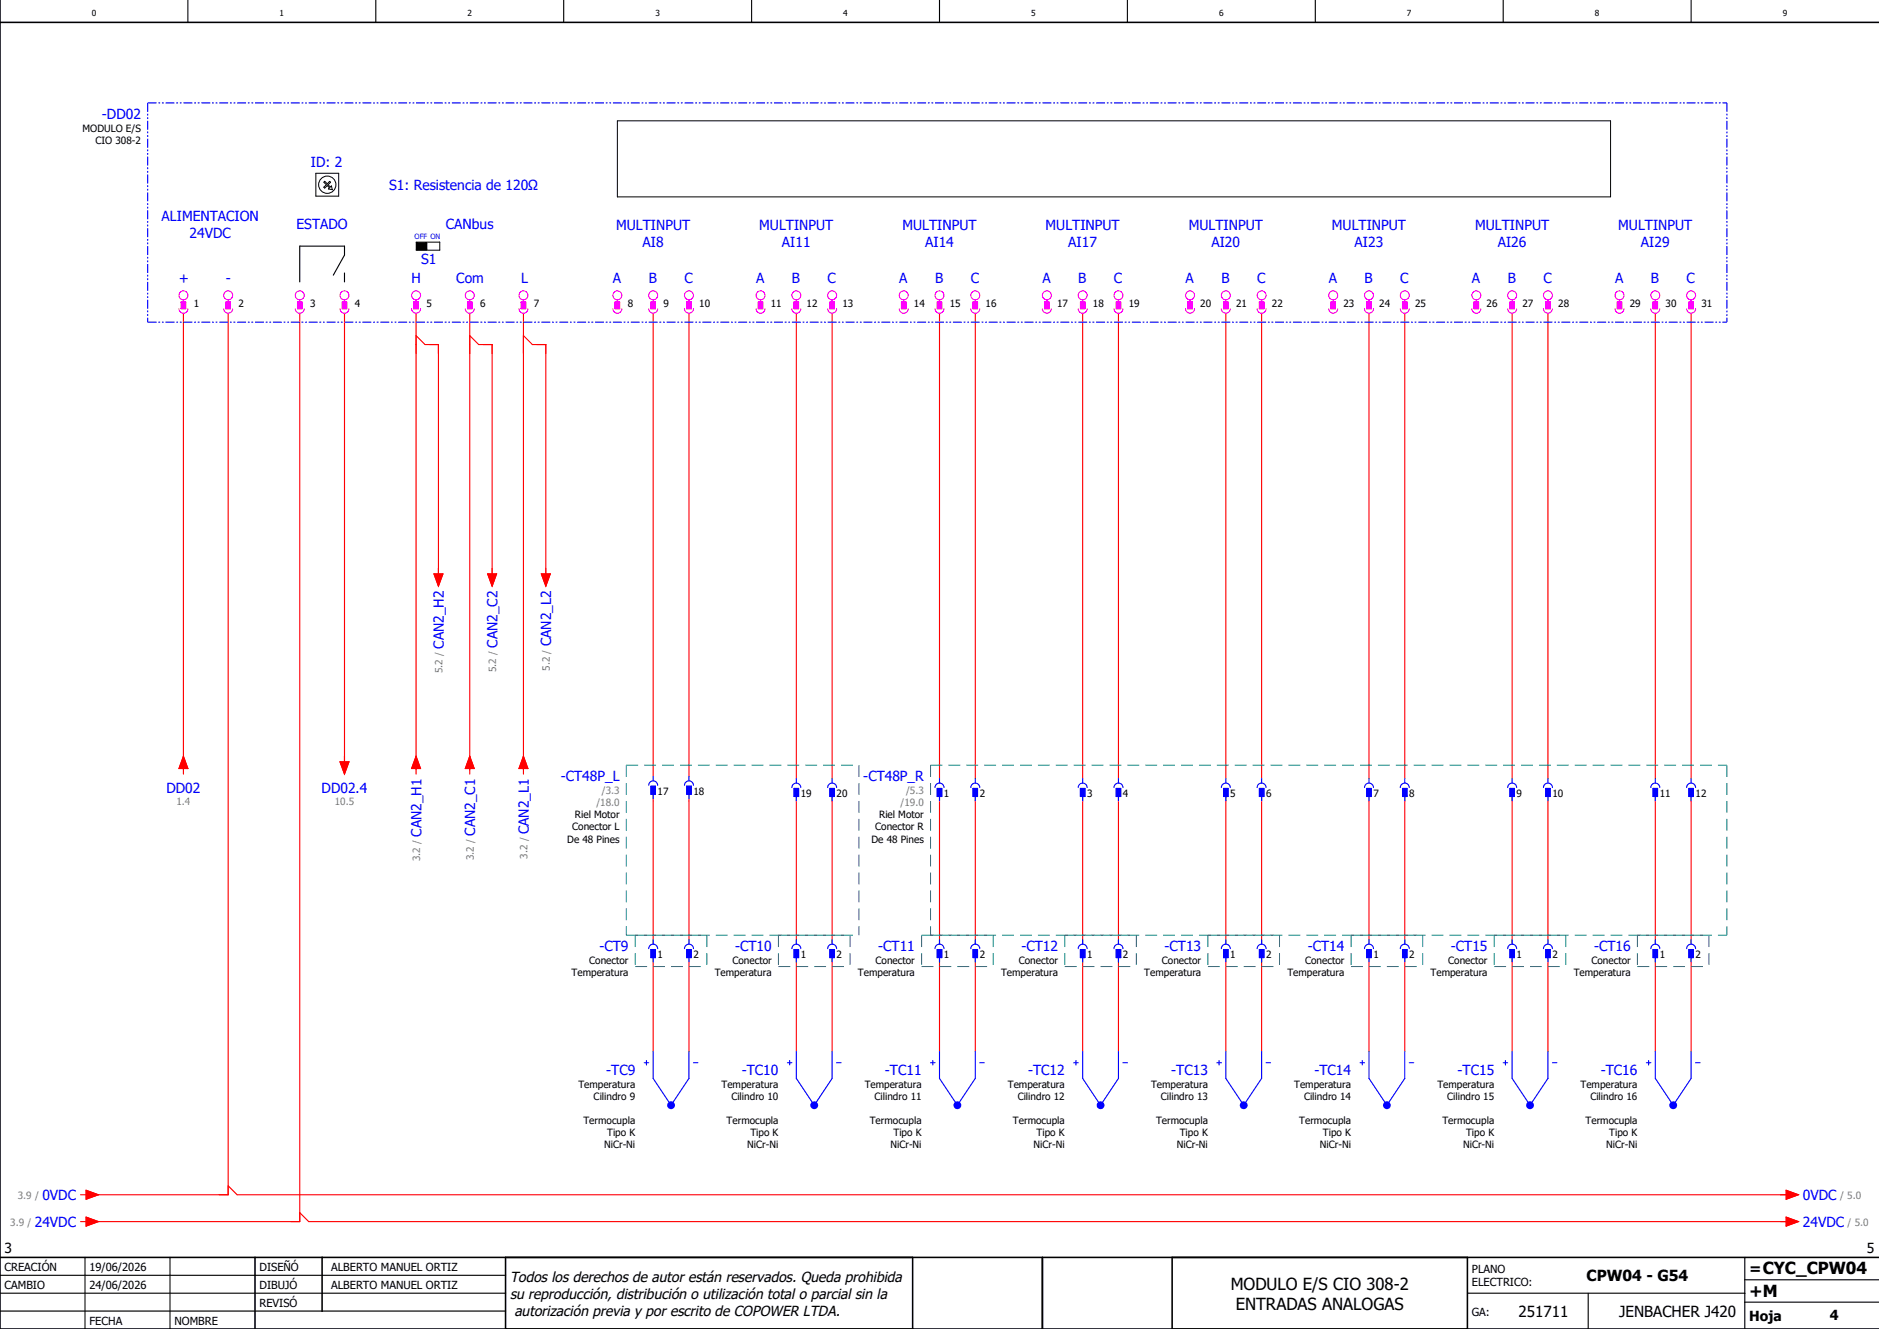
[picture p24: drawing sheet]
<svg xmlns="http://www.w3.org/2000/svg" width="420mm" height="297mm" viewBox="0 0 420 297" stroke-linecap="round" stroke-linejoin="round" font-family="sans-serif">
<defs><g id="words">
<g font-size="3.7">
<text x="275.1" y="288.2">MODULO E/S CIO 308-2</text>
<text x="276.2" y="292.7">ENTRADAS ANALOGAS</text>
<text x="391" y="289.8">+M</text>
</g>
<g font-size="3.4">
<text x="354.6" y="286.4">CPW04 - G54</text>
<text x="391" y="284.6">=CYC_CPW04</text>
<text x="339.4" y="294.4">251711</text>
<text x="361.9" y="294.4">JENBACHER J420</text>
</g>
<g font-size="3.2">
<text x="114" y="286.5">Todos los derechos de autor están reservados. Queda prohibida</text>
<text x="114" y="290.2">su reproducción, distribución o utilización total o parcial sin la</text>
<text x="115" y="294">autorización previa y por escrito de COPOWER LTDA.</text>
</g>
<g font-size="3.1" fill="#00f">
<text x="22.8" y="26.6">-DD02</text>
<text x="69.5" y="37.2">ID: 2</text>
<text x="87" y="42.4">S1: Resistencia de 120Ω</text>
<text x="36.1" y="49.4">ALIMENTACION</text>
<text x="42.4" y="53.1">24VDC</text>
<text x="66.3" y="51.2">ESTADO</text>
<text x="99.7" y="51.2">CANbus</text>
<text x="137.7" y="51.4">MULTINPUT</text>
<text x="169.7" y="51.4">MULTINPUT</text>
<text x="201.7" y="51.4">MULTINPUT</text>
<text x="233.7" y="51.4">MULTINPUT</text>
<text x="265.7" y="51.4">MULTINPUT</text>
<text x="297.7" y="51.4">MULTINPUT</text>
<text x="329.7" y="51.4">MULTINPUT</text>
<text x="361.7" y="51.4">MULTINPUT</text>
<text x="94.1" y="58.9">S1</text>
<text x="143.6" y="55.1">AI8</text>
<text x="174.8" y="55.1">AI11</text>
<text x="206.8" y="55.1">AI14</text>
<text x="238.8" y="55.1">AI17</text>
<text x="270.8" y="55.1">AI20</text>
<text x="302.8" y="55.1">AI23</text>
<text x="334.8" y="55.1">AI26</text>
<text x="366.8" y="55.1">AI29</text>
<text x="40" y="63.2">+</text>
<text x="50.5" y="63.2">-</text>
<text x="92" y="63.2">H</text>
<text x="102" y="63.2">Com</text>
<text x="116.5" y="63.2">L</text>
<text x="137" y="63.2">A</text>
<text x="145" y="63.2">B</text>
<text x="153" y="63.2">C</text>
<text x="169" y="63.2">A</text>
<text x="177" y="63.2">B</text>
<text x="185" y="63.2">C</text>
<text x="201" y="63.2">A</text>
<text x="209" y="63.2">B</text>
<text x="217" y="63.2">C</text>
<text x="233" y="63.2">A</text>
<text x="241" y="63.2">B</text>
<text x="249" y="63.2">C</text>
<text x="265" y="63.2">A</text>
<text x="273" y="63.2">B</text>
<text x="281" y="63.2">C</text>
<text x="297" y="63.2">A</text>
<text x="305" y="63.2">B</text>
<text x="313" y="63.2">C</text>
<text x="329" y="63.2">A</text>
<text x="337" y="63.2">B</text>
<text x="345" y="63.2">C</text>
<text x="361" y="63.2">A</text>
<text x="369" y="63.2">B</text>
<text x="377" y="63.2">C</text>
<text x="99.2" y="145" transform="rotate(-90 99.2 145)">CAN2_H2</text>
<text x="111.2" y="144.8" transform="rotate(-90 111.2 144.8)">CAN2_C2</text>
<text x="123.2" y="144.4" transform="rotate(-90 123.2 144.4)">CAN2_L2</text>
<text x="37.2" y="177.1">DD02</text>
<text x="71.9" y="177.1">DD02.4</text>
<text x="125.4" y="174.6">-CT48P_L</text>
<text x="193" y="174.6">-CT48P_R</text>
<text x="94.2" y="187" transform="rotate(-90 94.2 187)">CAN2_H1</text>
<text x="106.2" y="186.8" transform="rotate(-90 106.2 186.8)">CAN2_C1</text>
<text x="118.2" y="186.4" transform="rotate(-90 118.2 186.4)">CAN2_L1</text>
<text x="134" y="212.6">-CT9</text>
<text x="164.3" y="212.6">-CT10</text>
<text x="196.3" y="212.6">-CT11</text>
<text x="228.3" y="212.6">-CT12</text>
<text x="260.3" y="212.6">-CT13</text>
<text x="292.3" y="212.6">-CT14</text>
<text x="324.3" y="212.6">-CT15</text>
<text x="356.3" y="212.6">-CT16</text>
<text x="135.5" y="240.2">-TC9</text>
<text x="165.8" y="240.2">-TC10</text>
<text x="197.8" y="240.2">-TC11</text>
<text x="229.8" y="240.2">-TC12</text>
<text x="261.8" y="240.2">-TC13</text>
<text x="293.8" y="240.2">-TC14</text>
<text x="325.8" y="240.2">-TC15</text>
<text x="357.8" y="240.2">-TC16</text>
<text x="9.5" y="268.2">0VDC</text>
<text x="403" y="268.2">0VDC</text>
<text x="7.8" y="274.2">24VDC</text>
<text x="403" y="274.2">24VDC</text>
</g>
<g font-size="3.1">
<text x="1" y="280">3</text>
<text x="417.3" y="280">5</text>
<text x="391" y="295.2">Hoja</text>
<text x="409" y="295">4</text>
</g>
<g font-size="2.5">
<text x="1" y="284">CREACIÓN</text>
<text x="20" y="284">19/06/2026</text>
<text x="58" y="284">DISEÑÓ</text>
<text x="74" y="284">ALBERTO MANUEL ORTIZ</text>
<text x="329" y="284.5">PLANO</text>
<text x="329" y="287.5">ELECTRICO:</text>
<text x="1" y="288">CAMBIO</text>
<text x="20" y="288">24/06/2026</text>
<text x="58" y="292">REVISÓ</text>
<text x="58" y="288">DIBUJÓ</text>
<text x="74" y="288">ALBERTO MANUEL ORTIZ</text>
<text x="329" y="294">GA:</text>
<text x="20" y="296">FECHA</text>
<text x="39" y="296">NOMBRE</text>
</g>
<g font-size="2.2">
<text x="18.5" y="29.5">MODULO E/S</text>
<text x="21.3" y="32.2">CIO 308-2</text>
<text x="43.3" y="68.5">1</text>
<text x="53.3" y="68.5">2</text>
<text x="69.3" y="68.5">3</text>
<text x="79.3" y="68.5">4</text>
<text x="95.3" y="68.5">5</text>
<text x="107.3" y="68.5">6</text>
<text x="119.3" y="68.5">7</text>
<text x="140.3" y="68.5">8</text>
<text x="148.3" y="68.5">9</text>
<text x="156.3" y="68.5">10</text>
<text x="172.3" y="68.5">11</text>
<text x="180.3" y="68.5">12</text>
<text x="188.3" y="68.5">13</text>
<text x="204.3" y="68.5">14</text>
<text x="212.3" y="68.5">15</text>
<text x="220.3" y="68.5">16</text>
<text x="236.3" y="68.5">17</text>
<text x="244.3" y="68.5">18</text>
<text x="252.3" y="68.5">19</text>
<text x="268.3" y="68.5">20</text>
<text x="276.3" y="68.5">21</text>
<text x="284.3" y="68.5">22</text>
<text x="300.3" y="68.5">23</text>
<text x="308.3" y="68.5">24</text>
<text x="316.3" y="68.5">25</text>
<text x="332.3" y="68.5">26</text>
<text x="340.3" y="68.5">27</text>
<text x="348.3" y="68.5">28</text>
<text x="364.3" y="68.5">29</text>
<text x="372.3" y="68.5">30</text>
<text x="380.3" y="68.5">31</text>
<text x="147" y="177.6">17</text>
<text x="155" y="177.6">18</text>
<text x="179" y="178.1">19</text>
<text x="187" y="178.1">20</text>
<text x="211" y="178.1">1</text>
<text x="219" y="178.1">2</text>
<text x="243" y="178.1">3</text>
<text x="251" y="178.1">4</text>
<text x="275" y="178.1">5</text>
<text x="283" y="178.1">6</text>
<text x="307" y="178.1">7</text>
<text x="315" y="178.1">8</text>
<text x="339" y="178.1">9</text>
<text x="347" y="178.1">10</text>
<text x="371" y="178.1">11</text>
<text x="379" y="178.1">12</text>
<text x="127.9" y="185.6">Conector L</text>
<text x="128.5" y="182.9">Riel Motor</text>
<text x="195.6" y="185.6">Conector R</text>
<text x="196.5" y="182.9">Riel Motor</text>
<text x="126.8" y="188.3">De 48 Pines</text>
<text x="194.8" y="188.3">De 48 Pines</text>
<text x="131.7" y="215.5">Conector</text>
<text x="147" y="214.1">1</text>
<text x="155" y="214.1">2</text>
<text x="163.7" y="215.5">Conector</text>
<text x="179" y="214.1">1</text>
<text x="187" y="214.1">2</text>
<text x="195.7" y="215.5">Conector</text>
<text x="211" y="214.1">1</text>
<text x="219" y="214.1">2</text>
<text x="227.7" y="215.5">Conector</text>
<text x="243" y="214.1">1</text>
<text x="251" y="214.1">2</text>
<text x="259.7" y="215.5">Conector</text>
<text x="275" y="214.1">1</text>
<text x="283" y="214.1">2</text>
<text x="291.7" y="215.5">Conector</text>
<text x="307" y="214.1">1</text>
<text x="315" y="214.1">2</text>
<text x="323.7" y="215.5">Conector</text>
<text x="339" y="214.1">1</text>
<text x="347" y="214.1">2</text>
<text x="355.7" y="215.5">Conector</text>
<text x="371" y="214.1">1</text>
<text x="379" y="214.1">2</text>
<text x="127.8" y="218.2">Temperatura</text>
<text x="159.8" y="218.2">Temperatura</text>
<text x="191.8" y="218.2">Temperatura</text>
<text x="223.8" y="218.2">Temperatura</text>
<text x="255.8" y="218.2">Temperatura</text>
<text x="287.8" y="218.2">Temperatura</text>
<text x="319.8" y="218.2">Temperatura</text>
<text x="351.8" y="218.2">Temperatura</text>
<text x="129.3" y="243.1">Temperatura</text>
<text x="132.7" y="245.8">Cilindro 9</text>
<text x="161.3" y="243.1">Temperatura</text>
<text x="163.5" y="245.8">Cilindro 10</text>
<text x="193.3" y="243.1">Temperatura</text>
<text x="195.5" y="245.8">Cilindro 11</text>
<text x="225.3" y="243.1">Temperatura</text>
<text x="227.5" y="245.8">Cilindro 12</text>
<text x="257.3" y="243.1">Temperatura</text>
<text x="259.5" y="245.8">Cilindro 13</text>
<text x="289.3" y="243.1">Temperatura</text>
<text x="291.5" y="245.8">Cilindro 14</text>
<text x="321.3" y="243.1">Temperatura</text>
<text x="323.5" y="245.8">Cilindro 15</text>
<text x="353.3" y="243.1">Temperatura</text>
<text x="355.5" y="245.8">Cilindro 16</text>
<text x="130.4" y="251.2">Termocupla</text>
<text x="162.4" y="251.2">Termocupla</text>
<text x="194.4" y="251.2">Termocupla</text>
<text x="226.4" y="251.2">Termocupla</text>
<text x="258.4" y="251.2">Termocupla</text>
<text x="290.4" y="251.2">Termocupla</text>
<text x="322.4" y="251.2">Termocupla</text>
<text x="354.4" y="251.2">Termocupla</text>
<text x="135" y="256.6">NiCr-Ni</text>
<text x="135.7" y="253.9">Tipo K</text>
<text x="167" y="256.6">NiCr-Ni</text>
<text x="167.7" y="253.9">Tipo K</text>
<text x="199" y="256.6">NiCr-Ni</text>
<text x="199.7" y="253.9">Tipo K</text>
<text x="231" y="256.6">NiCr-Ni</text>
<text x="231.7" y="253.9">Tipo K</text>
<text x="263" y="256.6">NiCr-Ni</text>
<text x="263.7" y="253.9">Tipo K</text>
<text x="295" y="256.6">NiCr-Ni</text>
<text x="295.7" y="253.9">Tipo K</text>
<text x="327" y="256.6">NiCr-Ni</text>
<text x="327.7" y="253.9">Tipo K</text>
<text x="359" y="256.6">NiCr-Ni</text>
<text x="359.7" y="253.9">Tipo K</text>
</g>
<g font-size="2.2" fill="#7ca552">
<text x="122.9" y="149.9" transform="rotate(-90 122.9 149.9)">5.2 /</text>
<text x="98.9" y="150.5" transform="rotate(-90 98.9 150.5)">5.2 /</text>
<text x="110.9" y="150.2" transform="rotate(-90 110.9 150.2)">5.2 /</text>
<text x="39.4" y="180">1.4</text>
<text x="74.8" y="180">10.5</text>
<text x="134.5" y="177.5">/3.3</text>
<text x="202.5" y="177.5">/5.3</text>
<text x="133.3" y="180.2">/18.0</text>
<text x="201.3" y="180.2">/19.0</text>
<text x="117.9" y="191.9" transform="rotate(-90 117.9 191.9)">3.2 /</text>
<text x="93.9" y="192.5" transform="rotate(-90 93.9 192.5)">3.2 /</text>
<text x="105.9" y="192.2" transform="rotate(-90 105.9 192.2)">3.2 /</text>
<text x="4" y="267.9">3.9 /</text>
<text x="411.3" y="267.9">/ 5.0</text>
<text x="2.3" y="273.9">3.9 /</text>
<text x="413" y="273.9">/ 5.0</text>
</g>
<g font-size="1.9">
<text x="20.5" y="3.6">0</text>
<text x="62.5" y="3.6">1</text>
<text x="104.5" y="3.6">2</text>
<text x="146.5" y="3.6">3</text>
<text x="188.5" y="3.6">4</text>
<text x="230.5" y="3.6">5</text>
<text x="272.5" y="3.6">6</text>
<text x="314.5" y="3.6">7</text>
<text x="356.5" y="3.6">8</text>
<text x="398.5" y="3.6">9</text>
</g>
<text font-size="1.6" fill="#00f" x="92.7" y="53.5">OFF ON</text>
</g></defs>
<g fill="none" stroke="#000" stroke-width=".25">
<path d="M42 0v5M84 0v5M126 0v5M168 0v5M210 0v5M252 0v5M294 0v5M336 0v5M378 0v5M74.5 61.5l2.5-4.5v-2h-10v8M77 61v2M0 285h113"/>
<path d="M0 293h113M0 289h113M19 281v16M38 281v16M328 289h62M355 289v8M390 291h30M390 281v16M390 286h30"/>
</g>
<path d="M0 5h420M0 0v297h420M0 281h420M57 281v16M72 281v12M113 281v16M204 281v16M233 281v16M262 281v16M328 281v16" fill="none" stroke="#000" stroke-width=".35"/>
<g fill="none" stroke="#f00" stroke-width=".25">
<path d="M41 70v102M51 70v197h-31M67 70v203h-47M77 70v101M93 70v102M93 75l2 2h3v52M105 75l2 2h3v52M105 70v102M117 75l2 2h3v52M117 70v102M146 70v103.5M154 70v103.5"/>
<path d="M178 70v104M186 70v104M210 70v104M218 70v104M242 70v104M250 70v104M274 70v104M282 70v104M306 70v104M314 70v104M338 70v104M346 70v104"/>
<path d="M370 70v104M378 70v104M146 177.5v33.5M154 177.5v33.5M178 178v33M186 178v33M210 178v33M218 178v33M242 178v33M250 178v33M274 178v33M282 178v33"/>
<path d="M306 178v33M314 178v33M338 178v33M346 178v33M370 178v33M378 178v33M146 214v21M154 214v21M178 214v21M186 214v21M210 214v21M218 214v21"/>
<path d="M242 214v21M250 214v21M274 214v21M282 214v21M306 214v21M314 214v21M338 214v21M346 214v21M370 214v21M378 214v21M51 265l2 2h347M67 271l2 2h331"/>
</g>
<g fill="none" stroke="#000" stroke-width=".22">
<path d="M70.6 38.7h5.1v5.1h-5.1zM138 27h222v17h-222zM72.6 40.5l.6 .6 .5-.6 .2 .2-.6 .6 .5 .5 .3-.3 .2 .9-.9-.2 .2-.2-.4-.5-.6 .5-.2-.2 .5-.5-.5-.6zM93 54.1h5.3v1.8h-5.3z"/>
<circle cx="73.2" cy="41.3" r="1.93"/>
</g>
<path d="M93.3 54.4h2v1.3h-2z" fill="#000" stroke="#000" stroke-width=".22"/>
<path d="M93.3 54.4h2v1.3h-2z" fill="none" stroke="#000" stroke-width=".5"/>
<g fill="none" stroke="#f0f" stroke-width=".25">
<path d="M40 69a1 1 0 0 0 1 1 1 1 0 0 0 1-1M40.5 67.5h1v1.5h-1zM41 67v.5M50 69a1 1 0 0 0 1 1 1 1 0 0 0 1-1M50.5 67.5h1v1.5h-1zM51 67v.5M66 69a1 1 0 0 0 1 1 1 1 0 0 0 1-1M66.5 67.5h1v1.5h-1zM67 67v.5M76 69a1 1 0 0 0 1 1 1 1 0 0 0 1-1M76.5 67.5h1v1.5h-1zM77 67v.5"/>
<path d="M92 69a1 1 0 0 0 1 1 1 1 0 0 0 1-1M92.5 67.5h1v1.5h-1zM93 67v.5M104 69a1 1 0 0 0 1 1 1 1 0 0 0 1-1M104.5 67.5h1v1.5h-1zM105 67v.5M116 69a1 1 0 0 0 1 1 1 1 0 0 0 1-1M116.5 67.5h1v1.5h-1zM117 67v.5M137 69a1 1 0 0 0 1 1 1 1 0 0 0 1-1M137.5 67.5h1v1.5h-1zM138 67v.5"/>
<path d="M145 69a1 1 0 0 0 1 1 1 1 0 0 0 1-1M145.5 67.5h1v1.5h-1zM146 67v.5M153 69a1 1 0 0 0 1 1 1 1 0 0 0 1-1M153.5 67.5h1v1.5h-1zM154 67v.5M169 69a1 1 0 0 0 1 1 1 1 0 0 0 1-1M169.5 67.5h1v1.5h-1zM170 67v.5M177 69a1 1 0 0 0 1 1 1 1 0 0 0 1-1M177.5 67.5h1v1.5h-1zM178 67v.5"/>
<path d="M185 69a1 1 0 0 0 1 1 1 1 0 0 0 1-1M185.5 67.5h1v1.5h-1zM186 67v.5"/>
<circle cx="41" cy="66" r="1"/>
<circle cx="51" cy="66" r="1"/>
<circle cx="67" cy="66" r="1"/>
<circle cx="77" cy="66" r="1"/>
<circle cx="93" cy="66" r="1"/>
<circle cx="105" cy="66" r="1"/>
<circle cx="117" cy="66" r="1"/>
<circle cx="138" cy="66" r="1"/>
<circle cx="146" cy="66" r="1"/>
<circle cx="154" cy="66" r="1"/>
<circle cx="170" cy="66" r="1"/>
<circle cx="178" cy="66" r="1"/>
<circle cx="186" cy="66" r="1"/>
</g>
<g fill="#f0f" stroke="#f0f" stroke-width=".22">
<path d="M50.5 67.5h1v1.5h-1z"/>
<path d="M40.5 67.5h1v1.5h-1z"/>
<path d="M76.5 67.5h1v1.5h-1z"/>
<path d="M66.5 67.5h1v1.5h-1z"/>
<path d="M116.5 67.5h1v1.5h-1z"/>
<path d="M92.5 67.5h1v1.5h-1z"/>
<path d="M104.5 67.5h1v1.5h-1z"/>
<path d="M137.5 67.5h1v1.5h-1z"/>
<path d="M145.5 67.5h1v1.5h-1z"/>
<path d="M153.5 67.5h1v1.5h-1z"/>
<path d="M169.5 67.5h1v1.5h-1z"/>
<path d="M177.5 67.5h1v1.5h-1z"/>
<path d="M185.5 67.5h1v1.5h-1z"/>
</g>
<path d="M154 235v6M155 237.5h1" fill="none" stroke="#00f" stroke-width=".25"/>
<circle cx="150" cy="247" r=".88" fill="#00f"/>
<path d="M144 237.5h1M144.5 237v1M146 235v6l4 6 4-6M186 235v6M187 237.5h1" fill="none" stroke="#00f" stroke-width=".25"/>
<circle cx="182" cy="247" r=".88" fill="#00f"/>
<path d="M176 237.5h1M176.5 237v1M178 235v6l4 6 4-6M218 235v6M219 237.5h1" fill="none" stroke="#00f" stroke-width=".25"/>
<g fill="none" stroke="#f0f" stroke-width=".25">
<path d="M201 69a1 1 0 0 0 1 1 1 1 0 0 0 1-1M201.5 67.5h1v1.5h-1zM202 67v.5M209 69a1 1 0 0 0 1 1 1 1 0 0 0 1-1M209.5 67.5h1v1.5h-1zM210 67v.5M217 69a1 1 0 0 0 1 1 1 1 0 0 0 1-1M217.5 67.5h1v1.5h-1zM218 67v.5"/>
<circle cx="202" cy="66" r="1"/>
<circle cx="210" cy="66" r="1"/>
<circle cx="218" cy="66" r="1"/>
</g>
<g fill="#f0f" stroke="#f0f" stroke-width=".22">
<path d="M201.5 67.5h1v1.5h-1z"/>
<path d="M209.5 67.5h1v1.5h-1z"/>
<path d="M217.5 67.5h1v1.5h-1z"/>
</g>
<circle cx="214" cy="247" r=".88" fill="#00f"/>
<path d="M208 237.5h1M208.5 237v1M210 235v6l4 6 4-6M250 235v6M251 237.5h1" fill="none" stroke="#00f" stroke-width=".25"/>
<g fill="none" stroke="#f0f" stroke-width=".25">
<path d="M233 69a1 1 0 0 0 1 1 1 1 0 0 0 1-1M233.5 67.5h1v1.5h-1zM234 67v.5M241 69a1 1 0 0 0 1 1 1 1 0 0 0 1-1M241.5 67.5h1v1.5h-1zM242 67v.5M249 69a1 1 0 0 0 1 1 1 1 0 0 0 1-1M249.5 67.5h1v1.5h-1zM250 67v.5"/>
<circle cx="234" cy="66" r="1"/>
<circle cx="242" cy="66" r="1"/>
<circle cx="250" cy="66" r="1"/>
</g>
<g fill="#f0f" stroke="#f0f" stroke-width=".22">
<path d="M233.5 67.5h1v1.5h-1z"/>
<path d="M241.5 67.5h1v1.5h-1z"/>
<path d="M249.5 67.5h1v1.5h-1z"/>
</g>
<circle cx="246" cy="247" r=".88" fill="#00f"/>
<path d="M240 237.5h1M240.5 237v1M242 235v6l4 6 4-6M282 235v6M283 237.5h1" fill="none" stroke="#00f" stroke-width=".25"/>
<g fill="none" stroke="#f0f" stroke-width=".25">
<path d="M265 69a1 1 0 0 0 1 1 1 1 0 0 0 1-1M265.5 67.5h1v1.5h-1zM266 67v.5M273 69a1 1 0 0 0 1 1 1 1 0 0 0 1-1M273.5 67.5h1v1.5h-1zM274 67v.5M281 69a1 1 0 0 0 1 1 1 1 0 0 0 1-1M281.5 67.5h1v1.5h-1zM282 67v.5"/>
<circle cx="266" cy="66" r="1"/>
<circle cx="274" cy="66" r="1"/>
<circle cx="282" cy="66" r="1"/>
</g>
<g fill="#f0f" stroke="#f0f" stroke-width=".22">
<path d="M265.5 67.5h1v1.5h-1z"/>
<path d="M273.5 67.5h1v1.5h-1z"/>
<path d="M281.5 67.5h1v1.5h-1z"/>
</g>
<circle cx="278" cy="247" r=".88" fill="#00f"/>
<path d="M272 237.5h1M272.5 237v1M274 235v6l4 6 4-6M314 235v6M315 237.5h1" fill="none" stroke="#00f" stroke-width=".25"/>
<g fill="none" stroke="#f0f" stroke-width=".25">
<path d="M297 69a1 1 0 0 0 1 1 1 1 0 0 0 1-1M297.5 67.5h1v1.5h-1zM298 67v.5M305 69a1 1 0 0 0 1 1 1 1 0 0 0 1-1M305.5 67.5h1v1.5h-1zM306 67v.5M313 69a1 1 0 0 0 1 1 1 1 0 0 0 1-1M313.5 67.5h1v1.5h-1zM314 67v.5"/>
<circle cx="298" cy="66" r="1"/>
<circle cx="306" cy="66" r="1"/>
<circle cx="314" cy="66" r="1"/>
</g>
<g fill="#f0f" stroke="#f0f" stroke-width=".22">
<path d="M297.5 67.5h1v1.5h-1z"/>
<path d="M305.5 67.5h1v1.5h-1z"/>
<path d="M313.5 67.5h1v1.5h-1z"/>
</g>
<circle cx="310" cy="247" r=".88" fill="#00f"/>
<path d="M304 237.5h1M304.5 237v1M306 235v6l4 6 4-6M346 235v6M347 237.5h1" fill="none" stroke="#00f" stroke-width=".25"/>
<g fill="none" stroke="#f0f" stroke-width=".25">
<path d="M329 69a1 1 0 0 0 1 1 1 1 0 0 0 1-1M329.5 67.5h1v1.5h-1zM330 67v.5M337 69a1 1 0 0 0 1 1 1 1 0 0 0 1-1M337.5 67.5h1v1.5h-1zM338 67v.5M345 69a1 1 0 0 0 1 1 1 1 0 0 0 1-1M345.5 67.5h1v1.5h-1zM346 67v.5"/>
<circle cx="330" cy="66" r="1"/>
<circle cx="338" cy="66" r="1"/>
<circle cx="346" cy="66" r="1"/>
</g>
<g fill="#f0f" stroke="#f0f" stroke-width=".22">
<path d="M329.5 67.5h1v1.5h-1z"/>
<path d="M337.5 67.5h1v1.5h-1z"/>
<path d="M345.5 67.5h1v1.5h-1z"/>
</g>
<circle cx="342" cy="247" r=".88" fill="#00f"/>
<path d="M336 237.5h1M336.5 237v1M338 235v6l4 6 4-6M378 235v6M379 237.5h1" fill="none" stroke="#00f" stroke-width=".25"/>
<g fill="none" stroke="#f0f" stroke-width=".25">
<path d="M361 69a1 1 0 0 0 1 1 1 1 0 0 0 1-1M361.5 67.5h1v1.5h-1zM362 67v.5M369 69a1 1 0 0 0 1 1 1 1 0 0 0 1-1M369.5 67.5h1v1.5h-1zM370 67v.5M377 69a1 1 0 0 0 1 1 1 1 0 0 0 1-1M377.5 67.5h1v1.5h-1zM378 67v.5"/>
<circle cx="362" cy="66" r="1"/>
<circle cx="370" cy="66" r="1"/>
<circle cx="378" cy="66" r="1"/>
</g>
<g fill="#f0f" stroke="#f0f" stroke-width=".22">
<path d="M361.5 67.5h1v1.5h-1z"/>
<path d="M369.5 67.5h1v1.5h-1z"/>
<path d="M377.5 67.5h1v1.5h-1z"/>
</g>
<circle cx="374" cy="247" r=".88" fill="#00f"/>
<g fill="none" stroke="#00f" stroke-width=".25">
<path d="M145 175.5a1 1 0 0 1 1-1 1 1 0 0 1 1 1M145.5 175.7h1v1.8h-1zM146 173.5v1M146 177.5v1M153 175.5a1 1 0 0 1 1-1 1 1 0 0 1 1 1M153.5 175.7h1v1.8h-1zM154 173.5v1M154 177.5v1M177 176a1 1 0 0 1 1-1 1 1 0 0 1 1 1M177.5 176.2h1v1.8h-1zM178 174v1M178 178v1"/>
<path d="M185 176a1 1 0 0 1 1-1 1 1 0 0 1 1 1M185.5 176.2h1v1.8h-1zM186 174v1M186 178v1M209 176a1 1 0 0 1 1-1 1 1 0 0 1 1 1M209.5 176.2h1v1.8h-1zM210 174v1M210 178v1M217 176a1 1 0 0 1 1-1 1 1 0 0 1 1 1M217.5 176.2h1v1.8h-1zM218 174v1M218 178v1"/>
<path d="M241 176a1 1 0 0 1 1-1 1 1 0 0 1 1 1M241.5 176.2h1v1.8h-1zM242 174v1M242 178v1M249 176a1 1 0 0 1 1-1 1 1 0 0 1 1 1M249.5 176.2h1v1.8h-1zM250 174v1M250 178v1M273 176a1 1 0 0 1 1-1 1 1 0 0 1 1 1M273.5 176.2h1v1.8h-1zM274 174v1M274 178v1"/>
<path d="M281 176a1 1 0 0 1 1-1 1 1 0 0 1 1 1M281.5 176.2h1v1.8h-1zM282 174v1M282 178v1M305 176a1 1 0 0 1 1-1 1 1 0 0 1 1 1M305.5 176.2h1v1.8h-1zM306 174v1M306 178v1M313 176a1 1 0 0 1 1-1 1 1 0 0 1 1 1M313.5 176.2h1v1.8h-1zM314 174v1M314 178v1"/>
<path d="M337 176a1 1 0 0 1 1-1 1 1 0 0 1 1 1M337.5 176.2h1v1.8h-1zM338 174v1M338 178v1M345 176a1 1 0 0 1 1-1 1 1 0 0 1 1 1M345.5 176.2h1v1.8h-1zM346 174v1M346 178v1M369 176a1 1 0 0 1 1-1 1 1 0 0 1 1 1M369.5 176.2h1v1.8h-1zM370 174v1M370 178v1"/>
<path d="M377 176a1 1 0 0 1 1-1 1 1 0 0 1 1 1M377.5 176.2h1v1.8h-1zM378 174v1M378 178v1M145 212a1 1 0 0 1 1-1 1 1 0 0 1 1 1M145.5 212.2h1v1.8h-1zM146 210v1M146 214v1M153 212a1 1 0 0 1 1-1 1 1 0 0 1 1 1M153.5 212.2h1v1.8h-1zM154 210v1M154 214v1"/>
<path d="M177 212a1 1 0 0 1 1-1 1 1 0 0 1 1 1M177.5 212.2h1v1.8h-1zM178 210v1M178 214v1M185 212a1 1 0 0 1 1-1 1 1 0 0 1 1 1M185.5 212.2h1v1.8h-1zM186 210v1M186 214v1M209 212a1 1 0 0 1 1-1 1 1 0 0 1 1 1M209.5 212.2h1v1.8h-1zM210 210v1M210 214v1"/>
<path d="M217 212a1 1 0 0 1 1-1 1 1 0 0 1 1 1M217.5 212.2h1v1.8h-1zM218 210v1M218 214v1M241 212a1 1 0 0 1 1-1 1 1 0 0 1 1 1M241.5 212.2h1v1.8h-1zM242 210v1M242 214v1M249 212a1 1 0 0 1 1-1 1 1 0 0 1 1 1M249.5 212.2h1v1.8h-1zM250 210v1M250 214v1"/>
<path d="M273 212a1 1 0 0 1 1-1 1 1 0 0 1 1 1M273.5 212.2h1v1.8h-1zM274 210v1M274 214v1M281 212a1 1 0 0 1 1-1 1 1 0 0 1 1 1M281.5 212.2h1v1.8h-1zM282 210v1M282 214v1M305 212a1 1 0 0 1 1-1 1 1 0 0 1 1 1M305.5 212.2h1v1.8h-1zM306 210v1M306 214v1"/>
<path d="M313 212a1 1 0 0 1 1-1 1 1 0 0 1 1 1M313.5 212.2h1v1.8h-1zM314 210v1M314 214v1M337 212a1 1 0 0 1 1-1 1 1 0 0 1 1 1M337.5 212.2h1v1.8h-1zM338 210v1M338 214v1M345 212a1 1 0 0 1 1-1 1 1 0 0 1 1 1M345.5 212.2h1v1.8h-1zM346 210v1M346 214v1"/>
<path d="M369 212a1 1 0 0 1 1-1 1 1 0 0 1 1 1M369.5 212.2h1v1.8h-1zM370 210v1M370 214v1M377 212a1 1 0 0 1 1-1 1 1 0 0 1 1 1M377.5 212.2h1v1.8h-1zM378 210v1M378 214v1M368 237.5h1M368.5 237v1M370 235v6l4 6 4-6"/>
</g>
<g fill="none" stroke="#008080" stroke-width=".22" stroke-dasharray="2.6 1.4" stroke-linecap="butt">
<path d="M140 171h52M140 171v38M192 171v38M208 171h178M208 171v38M386 171v38M140 209h52M142 216h16M142 209h16M142 209v7M158 209v7M174 216h16"/>
<path d="M174 209h16M174 209v7M190 209v7M206 216h16M206 209h16M206 209v7M208 209h178M222 209v7M238 216h16M238 209h16M238 209v7M254 209v7"/>
<path d="M270 216h16M270 209h16M270 209v7M286 209v7M302 216h16M302 209h16M302 209v7M318 209v7M334 216h16M334 209h16M334 209v7M350 209v7"/>
<path d="M366 216h16M366 209h16M366 209v7M382 209v7"/>
</g>
<path d="M33 23h353M33 23v49M386 23v49M33 72h353" fill="none" stroke="#00f" stroke-width=".25" stroke-dasharray="2 .4 .4 .4 .4 .4" stroke-linecap="butt"/>
<g fill="#00f" stroke="#00f" stroke-width=".22">
<path d="M145.5 175.7h1v1.8h-1z"/>
<path d="M145.5 212.2h1v1.8h-1z"/>
<path d="M153.5 175.7h1v1.8h-1z"/>
<path d="M153.5 212.2h1v1.8h-1z"/>
<path d="M177.5 212.2h1v1.8h-1z"/>
<path d="M185.5 212.2h1v1.8h-1z"/>
<path d="M177.5 176.2h1v1.8h-1z"/>
<path d="M185.5 176.2h1v1.8h-1z"/>
<path d="M209.5 212.2h1v1.8h-1z"/>
<path d="M217.5 212.2h1v1.8h-1z"/>
<path d="M241.5 212.2h1v1.8h-1z"/>
<path d="M249.5 212.2h1v1.8h-1z"/>
<path d="M273.5 212.2h1v1.8h-1z"/>
<path d="M281.5 212.2h1v1.8h-1z"/>
<path d="M305.5 212.2h1v1.8h-1z"/>
<path d="M313.5 212.2h1v1.8h-1z"/>
<path d="M337.5 212.2h1v1.8h-1z"/>
<path d="M345.5 212.2h1v1.8h-1z"/>
<path d="M369.5 212.2h1v1.8h-1z"/>
<path d="M377.5 212.2h1v1.8h-1z"/>
<path d="M209.5 176.2h1v1.8h-1z"/>
<path d="M217.5 176.2h1v1.8h-1z"/>
<path d="M241.5 176.2h1v1.8h-1z"/>
<path d="M249.5 176.2h1v1.8h-1z"/>
<path d="M273.5 176.2h1v1.8h-1z"/>
<path d="M281.5 176.2h1v1.8h-1z"/>
<path d="M305.5 176.2h1v1.8h-1z"/>
<path d="M313.5 176.2h1v1.8h-1z"/>
<path d="M337.5 176.2h1v1.8h-1z"/>
<path d="M345.5 176.2h1v1.8h-1z"/>
<path d="M369.5 176.2h1v1.8h-1z"/>
<path d="M377.5 176.2h1v1.8h-1z"/>
</g>
<g fill="#f00" stroke="#f00" stroke-width=".22">
<path d="M19.2 272l2.8 1-2.8 1z"/>
<path d="M19.2 266l2.8 1-2.8 1z"/>
<path d="M399.2 266l2.8 1-2.8 1z"/>
<path d="M399.2 272l2.8 1-2.8 1z"/>
<path d="M41 169l1 2.8h-2z"/>
<path d="M76 170.3h2l-1 2.7z"/>
<path d="M97 128.3h2l-1 2.7z"/>
<path d="M109 128.3h2l-1 2.7z"/>
<path d="M121 128.3h2l-1 2.7z"/>
<path d="M93 169l1 2.8h-2z"/>
<path d="M105 169l1 2.8h-2z"/>
<path d="M117 169l1 2.8h-2z"/>
</g>
<g fill="none" stroke="#f00" stroke-width=".25">
<path d="M97 128.3h2l-1 2.7zM98 127v1.3M109 128.3h2l-1 2.7zM110 127v1.3M121 128.3h2l-1 2.7zM122 127v1.3M41 169l1 2.8h-2zM41 171.8v1.2M76 170.3h2l-1 2.7zM77 169v1.3M93 169l1 2.8h-2zM93 171.8v1.2"/>
<path d="M105 169l1 2.8h-2zM105 171.8v1.2M117 169l1 2.8h-2zM117 171.8v1.2M18 273h1.2M18 267h1.2M19.2 272l2.8 1-2.8 1zM19.2 266l2.8 1-2.8 1zM398 273h1.2M398 267h1.2M399.2 266l2.8 1-2.8 1zM399.2 272l2.8 1-2.8 1z"/>
</g>
<use href="#words"/>
</svg>
